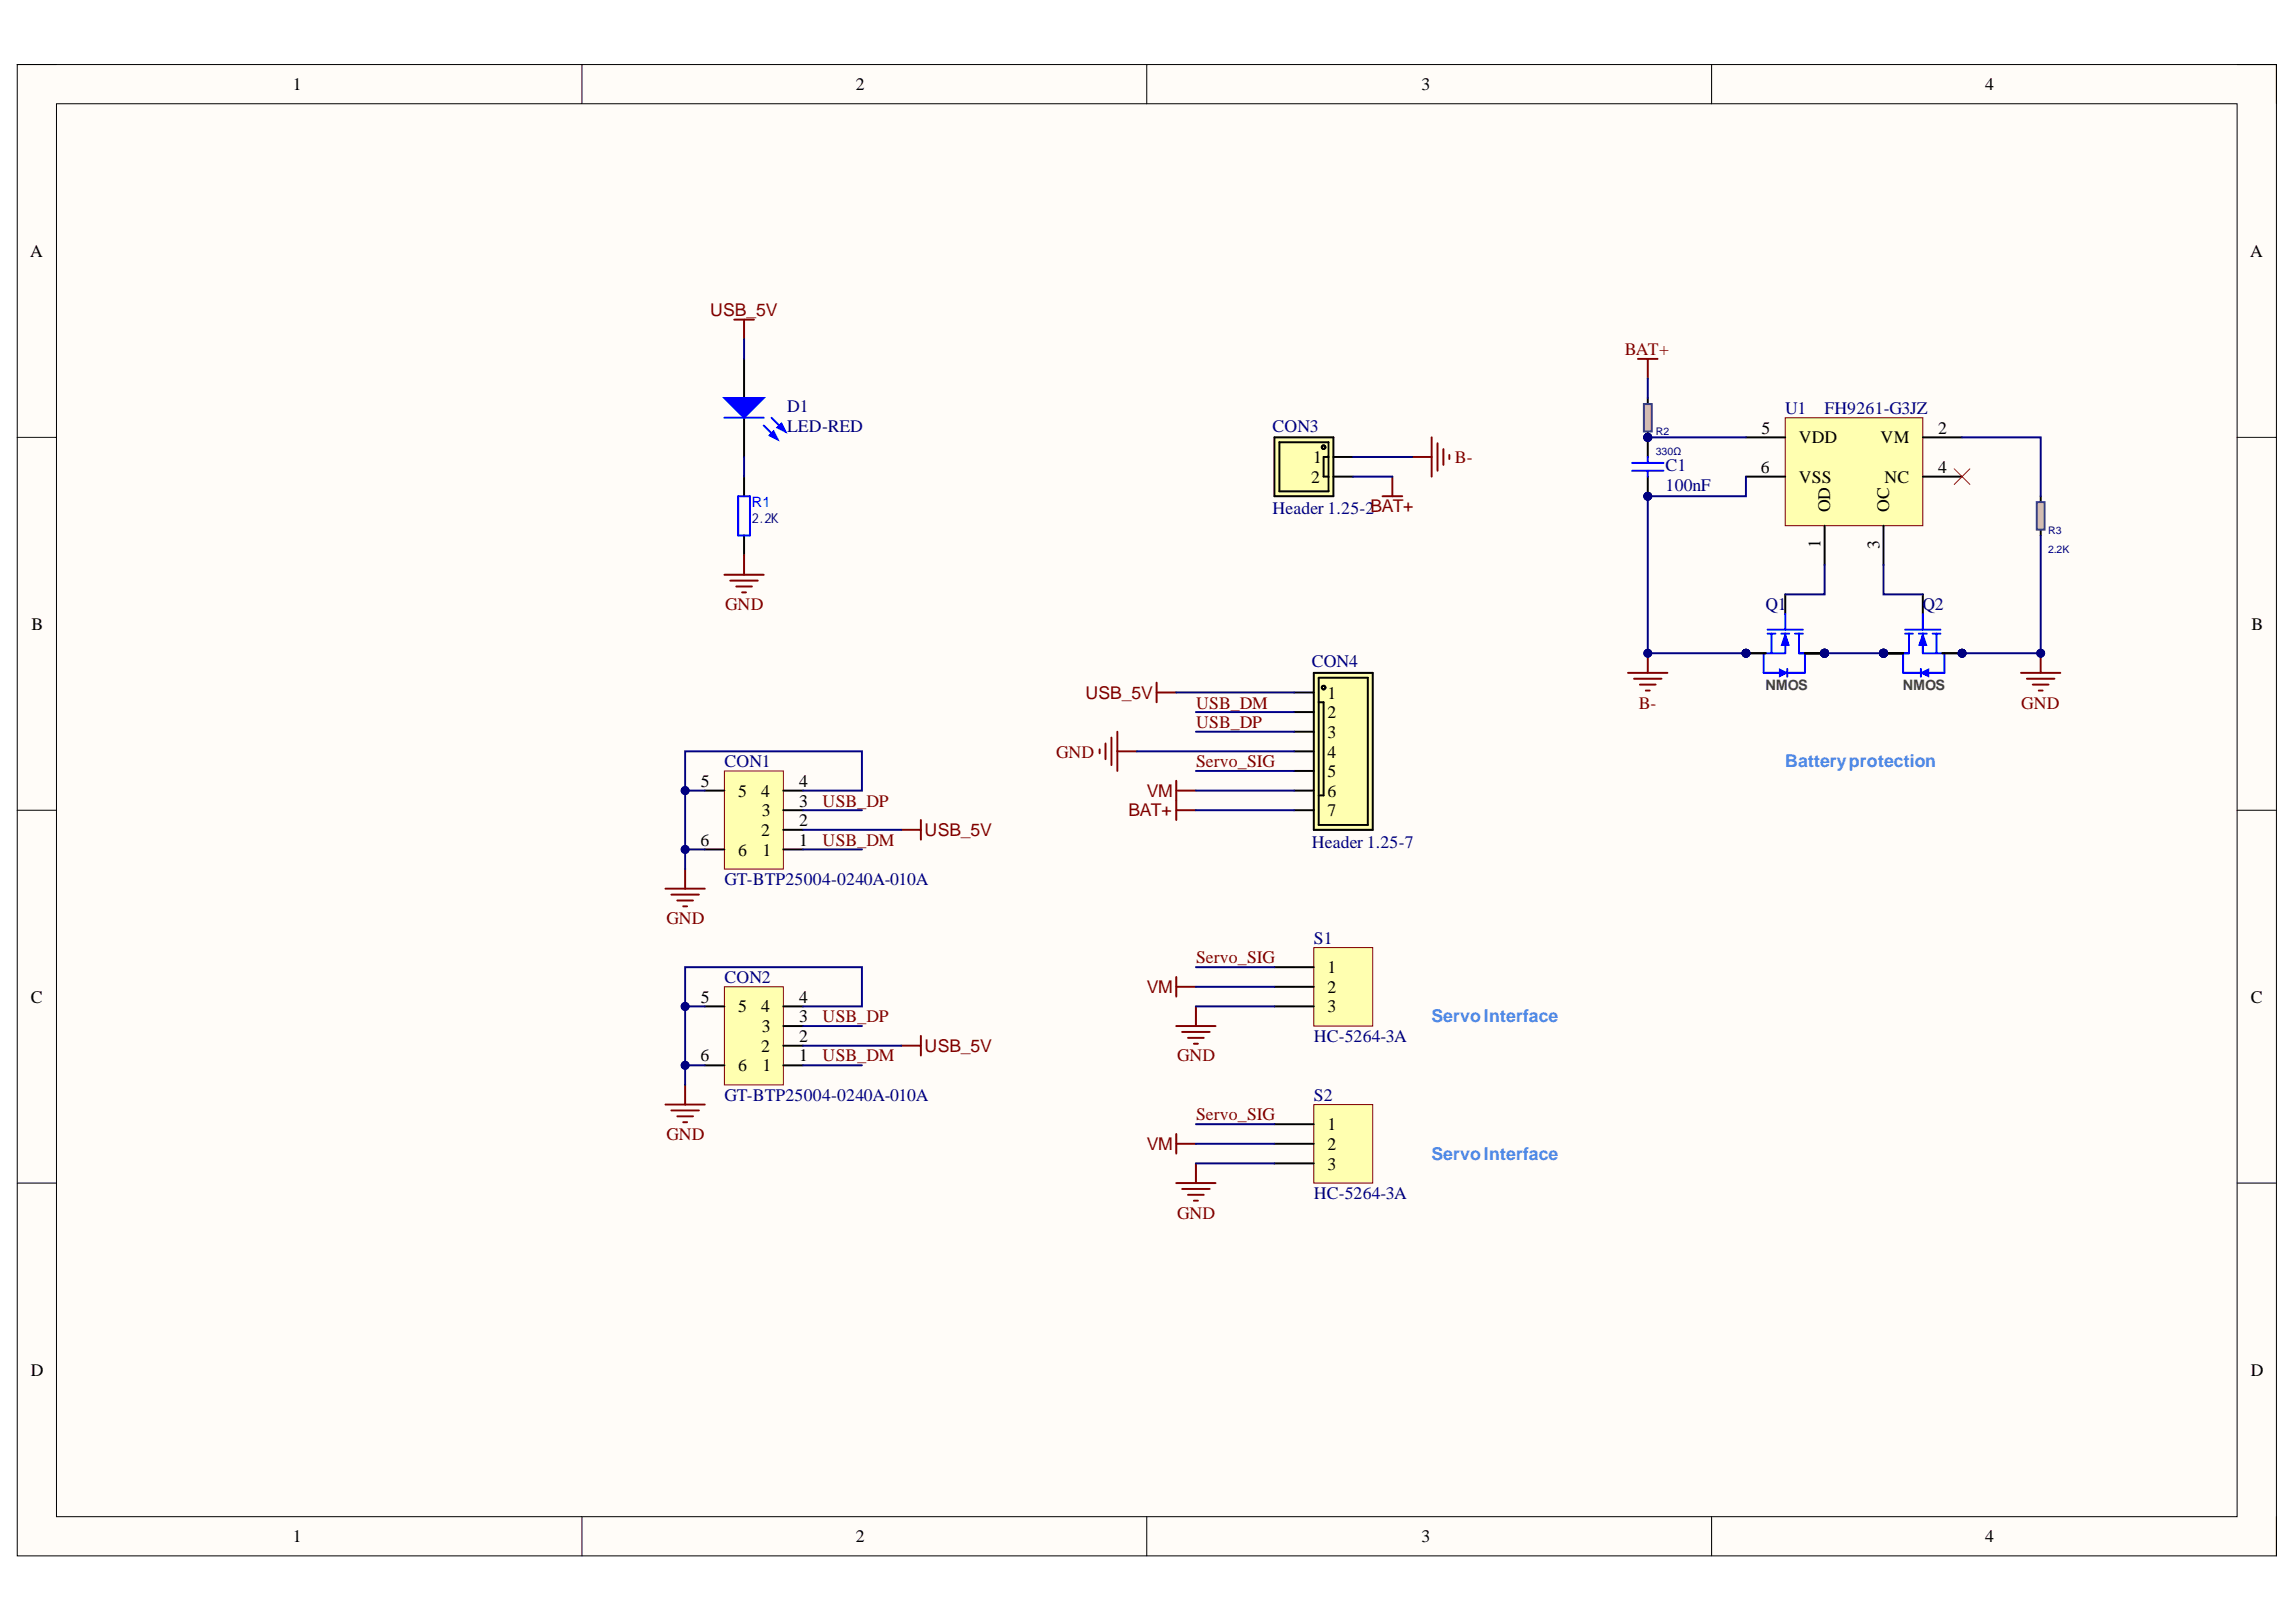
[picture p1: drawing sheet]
<svg xmlns="http://www.w3.org/2000/svg" width="297mm" height="210mm" viewBox="0 0 297 210" stroke-linecap="round" stroke-linejoin="round" font-family="sans-serif">
<defs><g id="words">
<g font-size="2.3">
<text x="37.9" y="11.7">1</text>
<text x="110.7" y="11.7">2</text>
<text x="183.9" y="11.7">3</text>
<text x="256.8" y="11.7">4</text>
<text x="3.9" y="33.3">A</text>
<text x="291.1" y="33.3">A</text>
<text x="169.9" y="59.9">1</text>
<text x="227.9" y="56.1">5</text>
<text x="232.7" y="57.4">VDD</text>
<text x="243.3" y="57.4">VM</text>
<text x="250.7" y="56.1">2</text>
<text x="169.6" y="62.5">2</text>
<text x="227.8" y="61.2">6</text>
<text x="232.7" y="62.5">VSS</text>
<text x="243.8" y="62.5">NC</text>
<text x="250.7" y="61.2">4</text>
<text x="235.5" y="70.9" transform="rotate(-90 235.5 70.9)">1</text>
<text x="236.8" y="66.3" transform="rotate(-90 236.8 66.3)">OD</text>
<text x="243.1" y="71" transform="rotate(-90 243.1 71)">3</text>
<text x="244.4" y="66.3" transform="rotate(-90 244.4 66.3)">OC</text>
<text x="4.1" y="81.5">B</text>
<text x="291.3" y="81.5">B</text>
<text x="171.7" y="90.4">1</text>
<text x="171.7" y="93">2</text>
<text x="171.7" y="95.5">3</text>
<text x="90.7" y="101.9">5</text>
<text x="103.4" y="101.9">4</text>
<text x="171.7" y="98.1">4</text>
<text x="171.7" y="100.6">5</text>
<text x="95.5" y="103.1">5</text>
<text x="98.5" y="103.1">4</text>
<text x="98.6" y="105.7">3</text>
<text x="103.4" y="106.9">2</text>
<text x="103.4" y="104.4">3</text>
<text x="171.7" y="103.1">6</text>
<text x="171.7" y="105.7">7</text>
<text x="90.6" y="109.5">6</text>
<text x="95.5" y="110.7">6</text>
<text x="98.5" y="108.2">2</text>
<text x="98.6" y="110.7">1</text>
<text x="103.4" y="109.5">1</text>
<text x="171.7" y="125.9">1</text>
<text x="4" y="129.7">C</text>
<text x="90.7" y="129.7">5</text>
<text x="95.5" y="131">5</text>
<text x="98.5" y="131">4</text>
<text x="103.4" y="129.7">4</text>
<text x="171.7" y="128.5">2</text>
<text x="171.7" y="131">3</text>
<text x="291.2" y="129.7">C</text>
<text x="90.6" y="137.4">6</text>
<text x="98.5" y="136.1">2</text>
<text x="98.6" y="133.6">3</text>
<text x="103.4" y="137.4">1</text>
<text x="103.4" y="134.8">2</text>
<text x="103.4" y="132.3">3</text>
<text x="95.5" y="138.6">6</text>
<text x="98.6" y="138.6">1</text>
<text x="171.7" y="146.2">1</text>
<text x="171.7" y="148.9">2</text>
<text x="171.7" y="151.4">3</text>
<text x="4" y="178">D</text>
<text x="291.2" y="178">D</text>
<text x="37.9" y="199.6">1</text>
<text x="110.7" y="199.6">2</text>
<text x="183.9" y="199.6">3</text>
<text x="256.8" y="199.6">4</text>
</g>
<g font-size="2.3" fill="#800000">
<text x="91.9" y="40.9">USB_5V</text>
<text x="210.2" y="46">BAT+</text>
<text x="188.2" y="59.9">B-</text>
<text x="93.8" y="78.9">GND</text>
<text x="140.4" y="90.4">USB_5V</text>
<text x="154.7" y="94.2">USB_DP</text>
<text x="154.7" y="91.7">USB_DM</text>
<text x="212" y="91.7">B-</text>
<text x="261.5" y="91.7">GND</text>
<text x="136.6" y="98.1">GND</text>
<text x="154.7" y="99.3">Servo_SIG</text>
<text x="106.4" y="104.4">USB_DP</text>
<text x="146" y="105.7">BAT+</text>
<text x="148.4" y="103.1">VM</text>
<text x="106.4" y="109.5">USB_DM</text>
<text x="119.6" y="108.2">USB_5V</text>
<text x="86.2" y="119.6">GND</text>
<text x="154.7" y="124.7">Servo_SIG</text>
<text x="148.4" y="128.5">VM</text>
<text x="106.4" y="132.3">USB_DP</text>
<text x="106.4" y="137.4">USB_DM</text>
<text x="119.6" y="136.1">USB_5V</text>
<text x="152.3" y="137.4">GND</text>
<text x="86.2" y="147.5">GND</text>
<text x="148.4" y="148.9">VM</text>
<text x="154.7" y="145">Servo_SIG</text>
<text x="152.3" y="157.7">GND</text>
</g>
<g font-size="2.3" fill="#000080">
<text x="101.9" y="53.3">D1</text>
<text x="231" y="53.6">U1</text>
<text x="236" y="53.6">FH9261-G3JZ</text>
<text x="101.9" y="55.9">LED-RED</text>
<text x="164.6" y="55.9">CON3</text>
<text x="215.5" y="60.9">C1</text>
<text x="215.5" y="63.5">100nF</text>
<text x="164.6" y="66.5">Header 1.25-2BAT+</text>
<text x="228.4" y="78.9">Q1</text>
<text x="248.7" y="78.9">Q2</text>
<text x="169.7" y="86.3">CON4</text>
<text x="93.7" y="99.3">CON1</text>
<text x="169.7" y="109.7">Header 1.25-7</text>
<text x="93.7" y="114.5">GT-BTP25004-0240A-010A</text>
<text x="170" y="122.1">S1</text>
<text x="93.7" y="127.2">CON2</text>
<text x="170" y="134.8">HC-5264-3A</text>
<text x="93.7" y="142.4">GT-BTP25004-0240A-010A</text>
<text x="170" y="142.4">S2</text>
<text x="170" y="155.2">HC-5264-3A</text>
</g>
<g font-size="2.3" fill="#4a86e8">
<text x="231" y="99.3">Batteryprotection</text>
<text x="185.2" y="132.3">ServoInterface</text>
<text x="185.2" y="150.1">ServoInterface</text>
</g>
<text font-size="1.9" fill="#00f" x="97.3" y="65.6">R1</text>
<g font-size="1.9" fill="#434343">
<text x="228.4" y="89.3">NMOS</text>
<text x="246.2" y="89.3">NMOS</text>
</g>
<text font-size="1.8" fill="#000080" x="97.3" y="67.6">2.2K</text>
<g font-size="1.4" fill="#000080">
<text x="214.2" y="56.3">R2</text>
<text x="214.2" y="58.8">330Ω</text>
<text x="265" y="69.1">R3</text>
<text x="265" y="71.6">2.2K</text>
</g>
</g></defs>
<path d="M2.2 8.4h292.3v192.9h-292.3z" fill-rule="evenodd" fill="#fffcf8"/>
<path d="M2.2 8.4h292.3v192.9h-292.3z" fill="none" stroke="#000" stroke-width=".13"/>
<path d="M7.3 13.4h282.1v182.9h-282.1z" fill-rule="evenodd" fill="#fffcf8"/>
<g fill="none" stroke="#000" stroke-width=".13">
<path d="M2.2 8.3h5.1M7.3 13.4h282.1v182.9h-282.1zM75.3 8.3v5.1M148.4 8.3v5.1M221.4 8.4v5M289.4 8.4h5.1v5M2.2 56.6h5.1M289.4 56.6h5.1M2.2 104.9h5.1M289.4 104.9h5.1M2.2 153.1h5.1M289.4 153.1h5.1"/>
<path d="M75.3 196.3v5M148.4 196.3v5M221.4 196.3v5M294.5 196.3v5"/>
</g>
<path d="M93.7 99.8h7.6v12.7h-7.6z" fill-rule="evenodd" fill="#ffffb0"/>
<path d="M93.7 99.8h7.6v12.7h-7.6z" fill="none" stroke="#980000" stroke-width=".13"/>
<path d="M91.2 109.9h2.5M91.2 102.3h2.5M101.3 109.9h2.6M101.3 107.4h2.6M101.3 104.9h2.6M101.3 102.3h2.6" fill="none" stroke="#000" stroke-width=".25"/>
<path d="M93.7 127.7h7.6v12.7h-7.6z" fill-rule="evenodd" fill="#ffffb0"/>
<path d="M93.7 127.7h7.6v12.7h-7.6z" fill="none" stroke="#980000" stroke-width=".13"/>
<path d="M91.2 137.9h2.5M91.2 130.2h2.5M101.3 137.9h2.6M101.3 135.3h2.6M101.3 132.8h2.6M101.3 130.2h2.6" fill="none" stroke="#000" stroke-width=".25"/>
<path d="M164.9 56.6h7.6v7.6h-7.6z" fill-rule="evenodd" fill="#ffffb0"/>
<path d="M164.9 56.6h7.6v7.6h-7.6z" fill="none" stroke="#800000" stroke-width=".13"/>
<g fill="none" stroke="#000" stroke-width=".25">
<path d="M96.3 46.4v5.1M96.3 54.1v5M164.9 56.6h7.6v7.6h-7.6zM165.5 57.2h6.4v6.4h-6.4zM171.9 59.1h-.7v2.6h.7M172.5 59.1h2.6M96.3 61.7v2.5M96.3 69.3v2.5M172.5 61.7h2.6"/>
<circle cx="171.2" cy="57.9" r=".23"/>
</g>
<g fill="none" stroke="#800000" stroke-width=".25">
<path d="M178.9 64.2h2.5M180.1 61.7v2.5M86.1 115h5.1M86.9 115.8h3.5M87.6 116.5h2.1M88.4 117.3h.5M88.6 112.5v2.5M116.6 107.4h2.5M119.1 106.1v2.6M116.6 135.3h2.5M119.1 134.1v2.5M86.1 142.9h5.1"/>
<path d="M86.9 143.7h3.5M87.6 144.5h2.1M88.4 145.2h.5M88.6 140.4v2.5"/>
</g>
<path d="M95.5 64.2h1.5v5.1h-1.5z" fill="none" stroke="#00f" stroke-width=".25"/>
<path d="M93.7 51.5h5.1l-2.5 2.6z" fill="#00f"/>
<path d="M93.7 51.5h5.1l-2.5 2.6zM98.8 55.1l1.8 1.8M99.8 54.1l1.8 1.7" fill="none" stroke="#00f" stroke-width=".25"/>
<path d="M99.6 56.3l.5-.5 .5 1.1z" fill="#00f"/>
<path d="M99.6 56.3l.5-.5 .5 1.1z" fill="none" stroke="#00f" stroke-width=".25"/>
<path d="M100.6 55.3l.5-.5 .5 1z" fill="#00f"/>
<path d="M93.7 54.1h5.1M100.6 55.3l.5-.5 .5 1z" fill="none" stroke="#00f" stroke-width=".25"/>
<g fill="none" stroke="#800000" stroke-width=".25">
<path d="M95 41.4h2.5M96.3 41.4v2.5M93.7 74.4h5.1M94.5 75.1h3.5M95.2 75.9h2.1M96 76.7h.5M96.3 71.8v2.6M142.3 97v.5M143 96.2v2M143.8 95.5v3.5M144.6 94.7v5.1M144.6 97.2h2.5"/>
<path d="M149.6 88.3v2.6M149.6 89.6h2.6M152.2 101v5.1M152.2 104.9h2.5M152.2 102.3h2.5"/>
</g>
<path d="M170 122.6h7.6v10.2h-7.6z" fill-rule="evenodd" fill="#ffffb0"/>
<path d="M170 122.6h7.6v10.2h-7.6z" fill="none" stroke="#800000" stroke-width=".13"/>
<path d="M164.9 125.2h5.1M164.9 127.7h5.1M164.9 130.2h5.1" fill="none" stroke="#000" stroke-width=".25"/>
<path d="M152.2 126.4v2.6M152.2 127.7h2.5M152.2 132.8h5.1M152.9 133.5h3.6M153.7 134.3h2M154.5 135.1h.5M154.7 130.2v2.6" fill="none" stroke="#800000" stroke-width=".25"/>
<path d="M170 142.9h7.6v10.2h-7.6z" fill-rule="evenodd" fill="#ffffb0"/>
<path d="M170 142.9h7.6v10.2h-7.6z" fill="none" stroke="#800000" stroke-width=".13"/>
<path d="M164.9 145.5h5.1M164.9 148h5.1M164.9 150.6h5.1" fill="none" stroke="#000" stroke-width=".25"/>
<path d="M152.2 146.8v2.5M152.2 148h2.5M152.2 153.1h5.1M152.9 153.9h3.6M153.7 154.6h2M154.5 155.4h.5M154.7 150.6v2.5" fill="none" stroke="#800000" stroke-width=".25"/>
<path d="M170 87.1h7.6v20.3h-7.6z" fill-rule="evenodd" fill="#ffffb0"/>
<path d="M170 87.1h7.6v20.3h-7.6z" fill="none" stroke="#800000" stroke-width=".13"/>
<g fill="none" stroke="#000" stroke-width=".25">
<path d="M167.4 89.6h2.6M167.4 92.1h2.6M167.4 94.7h2.6M167.4 97.2h2.6M167.4 99.8h2.6M170 87.1h7.6v20.3h-7.6zM170.6 87.7h6.4v19.1h-6.4zM170.6 90.9h.6v12h-.6M167.4 102.3h2.6M167.4 104.9h2.6"/>
<circle cx="171.2" cy="89" r=".23"/>
</g>
<circle cx="213.2" cy="56.6" r=".51" fill="#000080"/>
<circle cx="213.2" cy="56.6" r=".51" fill="none" stroke="#000080" stroke-width=".13"/>
<path d="M213.2 55.8v.8" fill="none" stroke="#000" stroke-width=".25"/>
<circle cx="213.2" cy="56.6" r=".51" fill="#000080"/>
<circle cx="213.2" cy="56.6" r=".51" fill="none" stroke="#000080" stroke-width=".13"/>
<path d="M213.2 51.5v.8" fill="none" stroke="#000" stroke-width=".25"/>
<path d="M212.7 52.3h1v3.5h-1z" fill-rule="evenodd" fill="#ffafaf"/>
<path d="M212.7 52.3h1v3.5h-1z" fill="none" stroke="#0b5394" stroke-width=".25"/>
<circle cx="213.2" cy="64.2" r=".51" fill="#000080"/>
<circle cx="213.2" cy="64.2" r=".51" fill="none" stroke="#000080" stroke-width=".13"/>
<circle cx="213.2" cy="56.6" r=".51" fill="#000080"/>
<circle cx="213.2" cy="56.6" r=".51" fill="none" stroke="#000080" stroke-width=".13"/>
<path d="M213.2 61.7v2.5" fill="none" stroke="#000" stroke-width=".25"/>
<circle cx="213.2" cy="64.2" r=".51" fill="#000080"/>
<circle cx="213.2" cy="64.2" r=".51" fill="none" stroke="#000080" stroke-width=".13"/>
<path d="M213.2 56.6v2.5" fill="none" stroke="#000" stroke-width=".25"/>
<circle cx="213.2" cy="56.6" r=".51" fill="#000080"/>
<circle cx="213.2" cy="56.6" r=".51" fill="none" stroke="#000080" stroke-width=".13"/>
<path d="M211.1 59.9h4.1M213.2 59.1v.8M211.1 60.9h4.1M213.2 60.9v.8" fill="none" stroke="#00f" stroke-width=".25"/>
<path d="M210.6 87.1h5.1M211.4 87.8h3.6M212.2 88.6h2M212.9 89.4h.5M213.2 84.5v2.6" fill="none" stroke="#800000" stroke-width=".25"/>
<circle cx="213.2" cy="84.5" r=".51" fill="#000080"/>
<circle cx="213.2" cy="84.5" r=".51" fill="none" stroke="#000080" stroke-width=".13"/>
<path d="M231 54.1h17.8v13.9h-17.8z" fill-rule="evenodd" fill="#ffffb0"/>
<path d="M231 54.1h17.8v13.9h-17.8z" fill="none" stroke="#800000" stroke-width=".13"/>
<path d="M225.9 56.6h5.1M248.8 56.6h5M225.9 61.7h5.1M236 68v5.1M243.7 68v5.1M248.8 61.7h5" fill="none" stroke="#000" stroke-width=".25"/>
<path d="M261.5 87.1h5M262.2 87.8h3.6M263 88.6h2M263.8 89.4h.5M264 84.5v2.6" fill="none" stroke="#800000" stroke-width=".25"/>
<circle cx="264" cy="84.5" r=".51" fill="#000080"/>
<circle cx="264" cy="84.5" r=".51" fill="none" stroke="#000080" stroke-width=".13"/>
<path d="M264 64.2v.8M264 68.5v.8" fill="none" stroke="#000" stroke-width=".25"/>
<path d="M263.5 65h1v3.5h-1z" fill-rule="evenodd" fill="#ffafaf"/>
<path d="M263.5 65h1v3.5h-1z" fill="none" stroke="#0b5394" stroke-width=".25"/>
<path d="M252.8 60.7l2.1 2M254.9 60.7l-2.1 2" fill="none" stroke="#f00" stroke-width=".13"/>
<path d="M182.7 59.1h2.5M185.2 56.6v5.1M186 57.4v3.5M186.7 58.1v2.1M187.5 58.9v.5M211.9 46.4h2.5M213.2 46.4v2.6" fill="none" stroke="#800000" stroke-width=".25"/>
<circle cx="236" cy="84.5" r=".51" fill="#000080"/>
<circle cx="236" cy="84.5" r=".51" fill="none" stroke="#000080" stroke-width=".13"/>
<circle cx="236" cy="84.5" r=".51" fill="#000080"/>
<circle cx="236" cy="84.5" r=".51" fill="none" stroke="#000080" stroke-width=".13"/>
<circle cx="225.9" cy="84.5" r=".51" fill="#000080"/>
<circle cx="225.9" cy="84.5" r=".51" fill="none" stroke="#000080" stroke-width=".13"/>
<circle cx="236" cy="84.5" r=".51" fill="#000080"/>
<circle cx="236" cy="84.5" r=".51" fill="none" stroke="#000080" stroke-width=".13"/>
<circle cx="236" cy="84.5" r=".51" fill="#000080"/>
<circle cx="236" cy="84.5" r=".51" fill="none" stroke="#000080" stroke-width=".13"/>
<circle cx="225.9" cy="84.5" r=".51" fill="#000080"/>
<circle cx="225.9" cy="84.5" r=".51" fill="none" stroke="#000080" stroke-width=".13"/>
<circle cx="236" cy="84.5" r=".51" fill="#000080"/>
<circle cx="236" cy="84.5" r=".51" fill="none" stroke="#000080" stroke-width=".13"/>
<path d="M231 76.9v2.6M233.5 84.5h2.5" fill="none" stroke="#000" stroke-width=".25"/>
<circle cx="236" cy="84.5" r=".51" fill="#000080"/>
<circle cx="236" cy="84.5" r=".51" fill="none" stroke="#000080" stroke-width=".13"/>
<path d="M233.5 84.5h2.5" fill="none" stroke="#000" stroke-width=".25"/>
<circle cx="236" cy="84.5" r=".51" fill="#000080"/>
<circle cx="236" cy="84.5" r=".51" fill="none" stroke="#000080" stroke-width=".13"/>
<path d="M231 79.5v2M228.7 81.5h4.5M228.7 82h1M229.2 82v2.5M230.5 82h1M231 82v2.5h-2.6M232.2 82h1M232.7 82v2.5" fill="none" stroke="#00f" stroke-width=".25"/>
<path d="M231 82l.5 1.5h-1z" fill="#00f"/>
<path d="M231 82l.5 1.5h-1z" fill="none" stroke="#00f" stroke-width=".13"/>
<path d="M232.7 84.5h.8" fill="none" stroke="#00f" stroke-width=".25"/>
<path d="M230.2 86.6l1 .5-1 .5z" fill="#00f"/>
<path d="M230.2 86.6l1 .5-1 .5z" fill="none" stroke="#00f" stroke-width=".13"/>
<path d="M228.2 84.5v2.6h2M231.2 86.6v1M233.5 84.5v2.6h-2.3" fill="none" stroke="#00f" stroke-width=".25"/>
<path d="M225.9 84.5h2.5" fill="none" stroke="#000" stroke-width=".25"/>
<circle cx="225.9" cy="84.5" r=".51" fill="#000080"/>
<circle cx="225.9" cy="84.5" r=".51" fill="none" stroke="#000080" stroke-width=".13"/>
<path d="M233.5 84.5h2.5" fill="none" stroke="#000" stroke-width=".25"/>
<circle cx="236" cy="84.5" r=".51" fill="#000080"/>
<circle cx="236" cy="84.5" r=".51" fill="none" stroke="#000080" stroke-width=".13"/>
<path d="M233.5 84.5h2.5" fill="none" stroke="#000" stroke-width=".25"/>
<circle cx="236" cy="84.5" r=".51" fill="#000080"/>
<circle cx="236" cy="84.5" r=".51" fill="none" stroke="#000080" stroke-width=".13"/>
<path d="M225.9 84.5h2.5" fill="none" stroke="#000" stroke-width=".25"/>
<circle cx="225.9" cy="84.5" r=".51" fill="#000080"/>
<circle cx="225.9" cy="84.5" r=".51" fill="none" stroke="#000080" stroke-width=".13"/>
<path d="M233.5 84.5h2.5" fill="none" stroke="#000" stroke-width=".25"/>
<circle cx="236" cy="84.5" r=".51" fill="#000080"/>
<circle cx="236" cy="84.5" r=".51" fill="none" stroke="#000080" stroke-width=".13"/>
<circle cx="243.7" cy="84.5" r=".51" fill="#000080"/>
<circle cx="243.7" cy="84.5" r=".51" fill="none" stroke="#000080" stroke-width=".13"/>
<circle cx="243.7" cy="84.5" r=".51" fill="#000080"/>
<circle cx="243.7" cy="84.5" r=".51" fill="none" stroke="#000080" stroke-width=".13"/>
<circle cx="253.8" cy="84.5" r=".51" fill="#000080"/>
<circle cx="253.8" cy="84.5" r=".51" fill="none" stroke="#000080" stroke-width=".13"/>
<circle cx="243.7" cy="84.5" r=".51" fill="#000080"/>
<circle cx="243.7" cy="84.5" r=".51" fill="none" stroke="#000080" stroke-width=".13"/>
<circle cx="243.7" cy="84.5" r=".51" fill="#000080"/>
<circle cx="243.7" cy="84.5" r=".51" fill="none" stroke="#000080" stroke-width=".13"/>
<circle cx="253.8" cy="84.5" r=".51" fill="#000080"/>
<circle cx="253.8" cy="84.5" r=".51" fill="none" stroke="#000080" stroke-width=".13"/>
<circle cx="243.7" cy="84.5" r=".51" fill="#000080"/>
<circle cx="243.7" cy="84.5" r=".51" fill="none" stroke="#000080" stroke-width=".13"/>
<path d="M248.8 76.9v2.6M243.7 84.5h2.5" fill="none" stroke="#000" stroke-width=".25"/>
<circle cx="243.7" cy="84.5" r=".51" fill="#000080"/>
<circle cx="243.7" cy="84.5" r=".51" fill="none" stroke="#000080" stroke-width=".13"/>
<path d="M243.7 84.5h2.5" fill="none" stroke="#000" stroke-width=".25"/>
<circle cx="243.7" cy="84.5" r=".51" fill="#000080"/>
<circle cx="243.7" cy="84.5" r=".51" fill="none" stroke="#000080" stroke-width=".13"/>
<path d="M248.8 79.5v2M246.5 81.5h4.5M246.5 82h1M247 82v2.5M248.2 82h1.1M248.8 82v2.5h2.5M250 82h1M250.5 82v2.5" fill="none" stroke="#00f" stroke-width=".25"/>
<path d="M248.8 82l.5 1.5h-1.1z" fill="#00f"/>
<path d="M248.8 82l.5 1.5h-1.1z" fill="none" stroke="#00f" stroke-width=".13"/>
<path d="M246.2 84.5h.8" fill="none" stroke="#00f" stroke-width=".25"/>
<path d="M248.5 87.1l1-.5v1z" fill="#00f"/>
<path d="M248.5 87.1l1-.5v1z" fill="none" stroke="#00f" stroke-width=".13"/>
<path d="M246.2 84.5v2.6h2.3M248.5 86.6v1M251.6 84.5v2.6h-2.1" fill="none" stroke="#00f" stroke-width=".25"/>
<path d="M251.3 84.5h2.5" fill="none" stroke="#000" stroke-width=".25"/>
<circle cx="253.8" cy="84.5" r=".51" fill="#000080"/>
<circle cx="253.8" cy="84.5" r=".51" fill="none" stroke="#000080" stroke-width=".13"/>
<path d="M243.7 84.5h2.5" fill="none" stroke="#000" stroke-width=".25"/>
<circle cx="243.7" cy="84.5" r=".51" fill="#000080"/>
<circle cx="243.7" cy="84.5" r=".51" fill="none" stroke="#000080" stroke-width=".13"/>
<path d="M243.7 84.5h2.5" fill="none" stroke="#000" stroke-width=".25"/>
<circle cx="243.7" cy="84.5" r=".51" fill="#000080"/>
<circle cx="243.7" cy="84.5" r=".51" fill="none" stroke="#000080" stroke-width=".13"/>
<path d="M251.3 84.5h2.5" fill="none" stroke="#000" stroke-width=".25"/>
<circle cx="253.8" cy="84.5" r=".51" fill="#000080"/>
<circle cx="253.8" cy="84.5" r=".51" fill="none" stroke="#000080" stroke-width=".13"/>
<path d="M243.7 84.5h2.5" fill="none" stroke="#000" stroke-width=".25"/>
<circle cx="243.7" cy="84.5" r=".51" fill="#000080"/>
<circle cx="243.7" cy="84.5" r=".51" fill="none" stroke="#000080" stroke-width=".13"/>
<path d="M88.6 109.9h2.6" fill="none" stroke="#000080" stroke-width=".25"/>
<circle cx="88.6" cy="109.9" r=".51" fill="#000080"/>
<circle cx="88.6" cy="109.9" r=".51" fill="none" stroke="#000080" stroke-width=".13"/>
<path d="M88.6 102.3v-5.1h22.9v5.1h-7.6" fill="none" stroke="#000080" stroke-width=".25"/>
<circle cx="88.6" cy="102.3" r=".51" fill="#000080"/>
<circle cx="88.6" cy="102.3" r=".51" fill="none" stroke="#000080" stroke-width=".13"/>
<path d="M103.9 104.9h7.6M103.9 109.9h7.6M103.9 107.4h12.7M88.6 137.9h2.6" fill="none" stroke="#000080" stroke-width=".25"/>
<circle cx="88.6" cy="137.9" r=".51" fill="#000080"/>
<circle cx="88.6" cy="137.9" r=".51" fill="none" stroke="#000080" stroke-width=".13"/>
<path d="M88.6 130.2v-5h22.9v5h-7.6" fill="none" stroke="#000080" stroke-width=".25"/>
<circle cx="88.6" cy="130.2" r=".51" fill="#000080"/>
<circle cx="88.6" cy="130.2" r=".51" fill="none" stroke="#000080" stroke-width=".13"/>
<g fill="none" stroke="#000080" stroke-width=".25">
<path d="M96.3 43.9v2.5M96.3 59.1v2.6M147.1 97.2h20.3M152.2 89.6h15.2M154.7 92.1h12.7M154.7 94.7h12.7M154.7 99.8h12.7M154.7 104.9h12.7M154.7 102.3h12.7M91.2 130.2h-2.6v10.2M103.9 132.8h7.6M103.9 137.9h7.6"/>
<path d="M103.9 135.3h12.7M154.7 125.2h10.2M154.7 130.2h10.2M154.7 127.7h10.2M154.7 145.5h10.2M154.7 150.6h10.2M154.7 148h10.2"/>
</g>
<circle cx="88.6" cy="130.2" r=".51" fill="#000080"/>
<circle cx="88.6" cy="130.2" r=".51" fill="none" stroke="#000080" stroke-width=".13"/>
<circle cx="88.6" cy="137.9" r=".51" fill="#000080"/>
<circle cx="88.6" cy="137.9" r=".51" fill="none" stroke="#000080" stroke-width=".13"/>
<path d="M91.2 102.3h-2.6v10.2" fill="none" stroke="#000080" stroke-width=".25"/>
<circle cx="88.6" cy="102.3" r=".51" fill="#000080"/>
<circle cx="88.6" cy="102.3" r=".51" fill="none" stroke="#000080" stroke-width=".13"/>
<circle cx="88.6" cy="109.9" r=".51" fill="#000080"/>
<circle cx="88.6" cy="109.9" r=".51" fill="none" stroke="#000080" stroke-width=".13"/>
<path d="M213.2 56.6h12.7M175.1 61.7h5" fill="none" stroke="#000080" stroke-width=".25"/>
<circle cx="213.2" cy="56.6" r=".51" fill="#000080"/>
<circle cx="213.2" cy="56.6" r=".51" fill="none" stroke="#000080" stroke-width=".13"/>
<path d="M213.2 49v2.5M253.8 56.6h10.2v7.6M225.9 61.7v2.5h-12.7v20.3h12.7" fill="none" stroke="#000080" stroke-width=".25"/>
<circle cx="213.2" cy="64.2" r=".51" fill="#000080"/>
<circle cx="213.2" cy="64.2" r=".51" fill="none" stroke="#000080" stroke-width=".13"/>
<circle cx="213.2" cy="84.5" r=".51" fill="#000080"/>
<circle cx="213.2" cy="84.5" r=".51" fill="none" stroke="#000080" stroke-width=".13"/>
<circle cx="225.9" cy="84.5" r=".51" fill="#000080"/>
<circle cx="225.9" cy="84.5" r=".51" fill="none" stroke="#000080" stroke-width=".13"/>
<path d="M264 69.3v15.2h-10.2" fill="none" stroke="#000080" stroke-width=".25"/>
<circle cx="264" cy="84.5" r=".51" fill="#000080"/>
<circle cx="264" cy="84.5" r=".51" fill="none" stroke="#000080" stroke-width=".13"/>
<circle cx="253.8" cy="84.5" r=".51" fill="#000080"/>
<circle cx="253.8" cy="84.5" r=".51" fill="none" stroke="#000080" stroke-width=".13"/>
<path d="M175.1 59.1h7.6M236 73.1v3.8h-5M243.7 73.1v3.8h5.1M236 84.5h7.7" fill="none" stroke="#000080" stroke-width=".25"/>
<circle cx="243.7" cy="84.5" r=".51" fill="#000080"/>
<circle cx="243.7" cy="84.5" r=".51" fill="none" stroke="#000080" stroke-width=".13"/>
<circle cx="236" cy="84.5" r=".51" fill="#000080"/>
<circle cx="236" cy="84.5" r=".51" fill="none" stroke="#000080" stroke-width=".13"/>
<use href="#words"/>
</svg>
